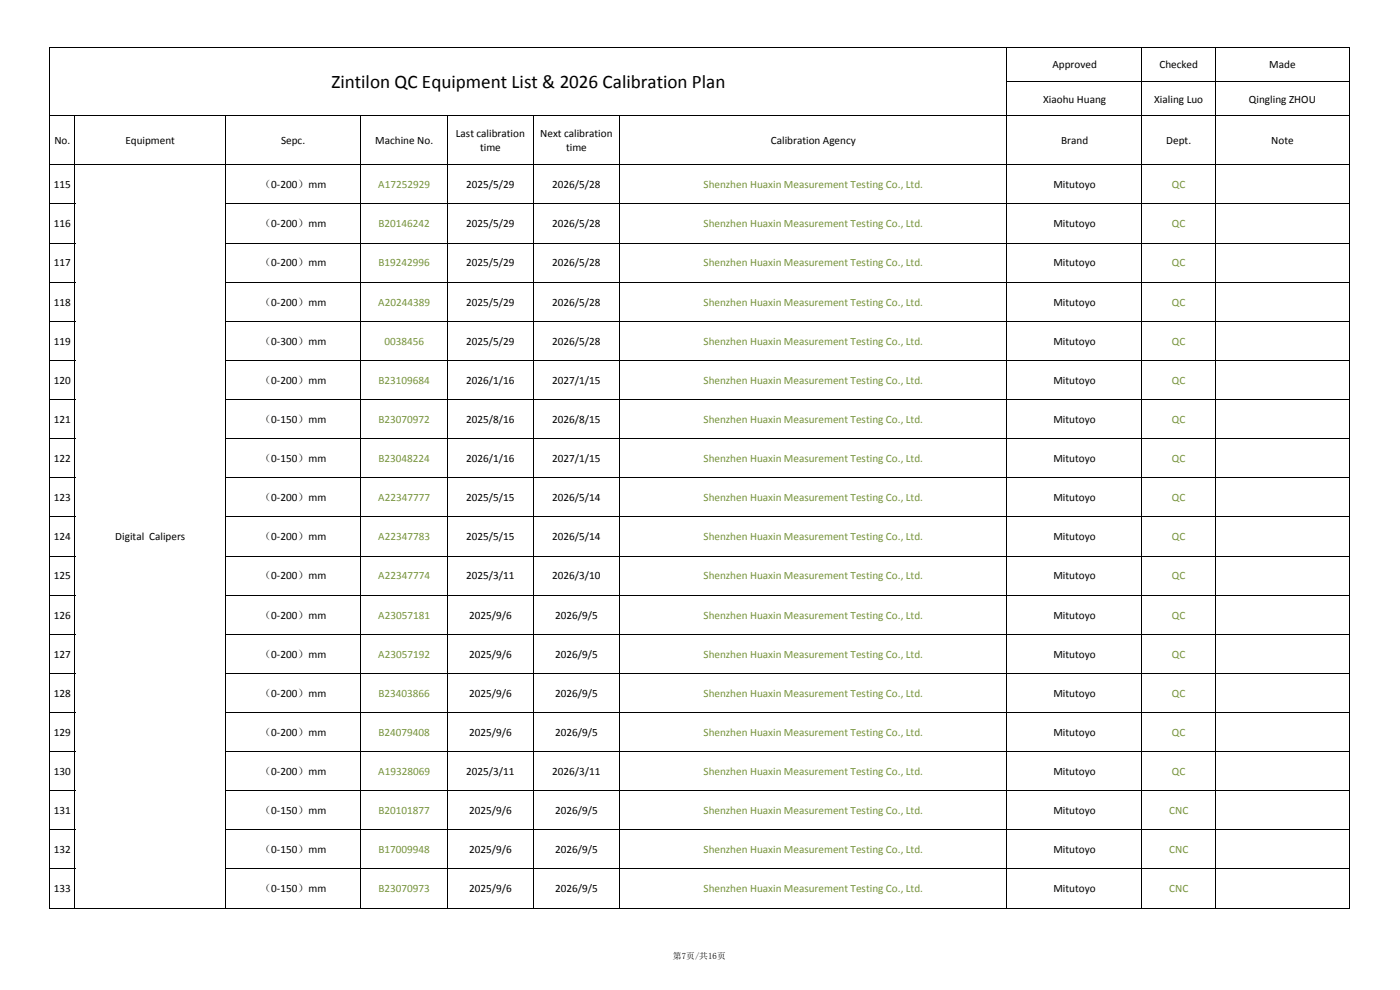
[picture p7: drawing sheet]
<svg xmlns="http://www.w3.org/2000/svg" width="297mm" height="210mm" viewBox="0 0 297 210" stroke-linecap="round" stroke-linejoin="round" font-family="sans-serif">
<defs><g id="words">
<text font-size="4.1" x="70.3" y="18.7">Zintilon QC Equipment List &amp; 2026 Calibration Plan</text>
<g font-size="2.4">
<text x="223.2" y="14.5">Approved</text>
<text x="246" y="14.5">Checked</text>
<text x="269.3" y="14.5">Made</text>
<text x="221.3" y="21.8">Xiaohu Huang</text>
<text x="244.8" y="21.8">Xialing Luo</text>
<text x="264.9" y="21.8">Qingling ZHOU</text>
<text x="96.7" y="29">Last calibration</text>
<text x="114.6" y="29">Next calibration</text>
<text x="11.5" y="30.6">No.</text>
<text x="26.6" y="30.6">Equipment</text>
<text x="59.6" y="30.6">Sepc.</text>
<text x="79.6" y="30.6">Machine No.</text>
<text x="101.8" y="32.1">time</text>
<text x="120.1" y="32.1">time</text>
<text x="163.5" y="30.6">Calibration Agency</text>
<text x="225.1" y="30.6">Brand</text>
<text x="247.4" y="30.6">Dept.</text>
<text x="269.7" y="30.6">Note</text>
<text x="11.5" y="39.9">115</text>
<text x="55.2" y="39.9">（0-200）mm</text>
<text x="98.9" y="39.9">2025/5/29</text>
<text x="117.2" y="39.9">2026/5/28</text>
<text x="223.5" y="39.9">Mitutoyo</text>
<text x="11.5" y="48.2">116</text>
<text x="55.2" y="48.2">（0-200）mm</text>
<text x="98.9" y="48.2">2025/5/29</text>
<text x="117.2" y="48.2">2026/5/28</text>
<text x="223.5" y="48.2">Mitutoyo</text>
<text x="11.5" y="56.5">117</text>
<text x="55.2" y="56.5">（0-200）mm</text>
<text x="98.9" y="56.5">2025/5/29</text>
<text x="117.2" y="56.5">2026/5/28</text>
<text x="223.5" y="56.5">Mitutoyo</text>
<text x="11.5" y="64.8">118</text>
<text x="55.2" y="64.8">（0-200）mm</text>
<text x="98.9" y="64.8">2025/5/29</text>
<text x="117.2" y="64.8">2026/5/28</text>
<text x="223.5" y="64.8">Mitutoyo</text>
<text x="11.5" y="73.1">119</text>
<text x="55.2" y="73.1">（0-300）mm</text>
<text x="98.9" y="73.1">2025/5/29</text>
<text x="117.2" y="73.1">2026/5/28</text>
<text x="223.5" y="73.1">Mitutoyo</text>
<text x="11.5" y="81.4">120</text>
<text x="55.2" y="81.4">（0-200）mm</text>
<text x="98.9" y="81.4">2026/1/16</text>
<text x="117.2" y="81.4">2027/1/15</text>
<text x="223.5" y="81.4">Mitutoyo</text>
<text x="11.5" y="89.7">121</text>
<text x="55.2" y="89.7">（0-150）mm</text>
<text x="98.9" y="89.7">2025/8/16</text>
<text x="117.2" y="89.7">2026/8/15</text>
<text x="223.5" y="89.7">Mitutoyo</text>
<text x="11.5" y="98">122</text>
<text x="55.2" y="98">（0-150）mm</text>
<text x="98.9" y="98">2026/1/16</text>
<text x="117.2" y="98">2027/1/15</text>
<text x="223.5" y="98">Mitutoyo</text>
<text x="11.5" y="106.3">123</text>
<text x="55.2" y="106.3">（0-200）mm</text>
<text x="98.9" y="106.3">2025/5/15</text>
<text x="117.2" y="106.3">2026/5/14</text>
<text x="223.5" y="106.3">Mitutoyo</text>
<text x="11.5" y="114.6">124</text>
<text x="24.4" y="114.6">Digital Calipers</text>
<text x="55.2" y="114.6">（0-200）mm</text>
<text x="98.9" y="114.6">2025/5/15</text>
<text x="117.2" y="114.6">2026/5/14</text>
<text x="223.5" y="114.6">Mitutoyo</text>
<text x="11.5" y="122.9">125</text>
<text x="55.2" y="122.9">（0-200）mm</text>
<text x="98.9" y="122.9">2025/3/11</text>
<text x="117.2" y="122.9">2026/3/10</text>
<text x="223.5" y="122.9">Mitutoyo</text>
<text x="11.5" y="131.2">126</text>
<text x="55.2" y="131.2">（0-200）mm</text>
<text x="99.5" y="131.2">2025/9/6</text>
<text x="117.8" y="131.2">2026/9/5</text>
<text x="223.5" y="131.2">Mitutoyo</text>
<text x="11.5" y="139.5">127</text>
<text x="55.2" y="139.5">（0-200）mm</text>
<text x="99.5" y="139.5">2025/9/6</text>
<text x="117.8" y="139.5">2026/9/5</text>
<text x="223.5" y="139.5">Mitutoyo</text>
<text x="11.5" y="147.8">128</text>
<text x="55.2" y="147.8">（0-200）mm</text>
<text x="99.5" y="147.8">2025/9/6</text>
<text x="117.8" y="147.8">2026/9/5</text>
<text x="223.5" y="147.8">Mitutoyo</text>
<text x="11.5" y="156.1">129</text>
<text x="55.2" y="156.1">（0-200）mm</text>
<text x="99.5" y="156.1">2025/9/6</text>
<text x="117.8" y="156.1">2026/9/5</text>
<text x="223.5" y="156.1">Mitutoyo</text>
<text x="11.5" y="164.4">130</text>
<text x="55.2" y="164.4">（0-200）mm</text>
<text x="98.9" y="164.4">2025/3/11</text>
<text x="117.2" y="164.4">2026/3/11</text>
<text x="223.5" y="164.4">Mitutoyo</text>
<text x="11.5" y="172.7">131</text>
<text x="55.2" y="172.7">（0-150）mm</text>
<text x="99.5" y="172.7">2025/9/6</text>
<text x="117.8" y="172.7">2026/9/5</text>
<text x="223.5" y="172.7">Mitutoyo</text>
<text x="11.5" y="181">132</text>
<text x="55.2" y="181">（0-150）mm</text>
<text x="99.5" y="181">2025/9/6</text>
<text x="117.8" y="181">2026/9/5</text>
<text x="223.5" y="181">Mitutoyo</text>
<text x="11.5" y="189.3">133</text>
<text x="55.2" y="189.3">（0-150）mm</text>
<text x="99.5" y="189.3">2025/9/6</text>
<text x="117.8" y="189.3">2026/9/5</text>
<text x="223.5" y="189.3">Mitutoyo</text>
</g>
<g font-size="2.4" fill="#76933c">
<text x="80.2" y="39.9">A17252929</text>
<text x="149.2" y="39.9">Shenzhen Huaxin Measurement Testing Co., Ltd.</text>
<text x="248.6" y="39.9">QC</text>
<text x="80.3" y="48.2">B20146242</text>
<text x="149.2" y="48.2">Shenzhen Huaxin Measurement Testing Co., Ltd.</text>
<text x="248.6" y="48.2">QC</text>
<text x="80.3" y="56.5">B19242996</text>
<text x="149.2" y="56.5">Shenzhen Huaxin Measurement Testing Co., Ltd.</text>
<text x="248.6" y="56.5">QC</text>
<text x="80.2" y="64.8">A20244389</text>
<text x="149.2" y="64.8">Shenzhen Huaxin Measurement Testing Co., Ltd.</text>
<text x="248.6" y="64.8">QC</text>
<text x="81.6" y="73.1">0038456</text>
<text x="149.2" y="73.1">Shenzhen Huaxin Measurement Testing Co., Ltd.</text>
<text x="248.6" y="73.1">QC</text>
<text x="80.3" y="81.4">B23109684</text>
<text x="149.2" y="81.4">Shenzhen Huaxin Measurement Testing Co., Ltd.</text>
<text x="248.6" y="81.4">QC</text>
<text x="80.3" y="89.7">B23070972</text>
<text x="149.2" y="89.7">Shenzhen Huaxin Measurement Testing Co., Ltd.</text>
<text x="248.6" y="89.7">QC</text>
<text x="80.3" y="98">B23048224</text>
<text x="149.2" y="98">Shenzhen Huaxin Measurement Testing Co., Ltd.</text>
<text x="248.6" y="98">QC</text>
<text x="80.2" y="106.3">A22347777</text>
<text x="149.2" y="106.3">Shenzhen Huaxin Measurement Testing Co., Ltd.</text>
<text x="248.6" y="106.3">QC</text>
<text x="80.2" y="114.6">A22347783</text>
<text x="149.2" y="114.6">Shenzhen Huaxin Measurement Testing Co., Ltd.</text>
<text x="248.6" y="114.6">QC</text>
<text x="80.2" y="122.9">A22347774</text>
<text x="149.2" y="122.9">Shenzhen Huaxin Measurement Testing Co., Ltd.</text>
<text x="248.6" y="122.9">QC</text>
<text x="80.2" y="131.2">A23057181</text>
<text x="149.2" y="131.2">Shenzhen Huaxin Measurement Testing Co., Ltd.</text>
<text x="248.6" y="131.2">QC</text>
<text x="80.2" y="139.5">A23057192</text>
<text x="149.2" y="139.5">Shenzhen Huaxin Measurement Testing Co., Ltd.</text>
<text x="248.6" y="139.5">QC</text>
<text x="80.3" y="147.8">B23403866</text>
<text x="149.2" y="147.8">Shenzhen Huaxin Measurement Testing Co., Ltd.</text>
<text x="248.6" y="147.8">QC</text>
<text x="80.3" y="156.1">B24079408</text>
<text x="149.2" y="156.1">Shenzhen Huaxin Measurement Testing Co., Ltd.</text>
<text x="248.6" y="156.1">QC</text>
<text x="80.2" y="164.4">A19328069</text>
<text x="149.2" y="164.4">Shenzhen Huaxin Measurement Testing Co., Ltd.</text>
<text x="248.6" y="164.4">QC</text>
<text x="80.3" y="172.7">B20101877</text>
<text x="149.2" y="172.7">Shenzhen Huaxin Measurement Testing Co., Ltd.</text>
<text x="248" y="172.7">CNC</text>
<text x="80.3" y="181">B17009948</text>
<text x="149.2" y="181">Shenzhen Huaxin Measurement Testing Co., Ltd.</text>
<text x="248" y="181">CNC</text>
<text x="80.3" y="189.3">B23070973</text>
<text x="149.2" y="189.3">Shenzhen Huaxin Measurement Testing Co., Ltd.</text>
<text x="248" y="189.3">CNC</text>
</g>
<text font-size="1.9" x="142.7" y="203.5">第7页/共16页</text>
</g></defs>
<g fill="none" stroke="#000" stroke-width=".21">
<path d="M10.4 10h275.9M10.5 9.9v182.8M213.5 17.3h72.8M213.6 9.9v182.8M242.2 9.9v182.8M257.7 9.9v182.8M286.2 9.9v182.8M10.4 24.6h275.9M10.4 35h275.9M15.9 24.5v168.2M47.8 24.5v168.2M76.5 24.5v168.2"/>
<path d="M94.8 24.5v168.2M113.1 24.5v168.2M131.3 24.5v168.2M10.4 43.3h5.5M10.4 51.6h5.5M10.4 59.9h5.5M47.7 43.3h238.6M47.7 51.6h238.6M47.7 59.9h238.6M10.4 68.2h5.5M10.4 76.5h5.5M47.7 68.2h238.6"/>
<path d="M47.7 76.5h238.6M10.4 84.8h5.5M10.4 93h5.5M47.7 84.8h238.6M47.7 93h238.6M10.4 101.3h5.5M10.4 109.6h5.5M10.4 117.9h5.5M47.7 101.3h238.6M47.7 109.6h238.6M47.7 117.9h238.6M10.4 126.2h5.5"/>
<path d="M10.4 134.5h5.5M47.7 126.2h238.6M47.7 134.5h238.6M10.4 142.8h5.5M10.4 151.1h5.5M10.4 159.4h5.5M47.7 142.8h238.6M47.7 151.1h238.6M47.7 159.4h238.6M10.4 167.7h5.5M10.4 176h5.5M47.7 167.7h238.6"/>
<path d="M47.7 176h238.6M10.4 184.3h5.5M10.4 192.6h275.9M47.7 184.3h238.6"/>
</g>
<use href="#words"/>
</svg>
